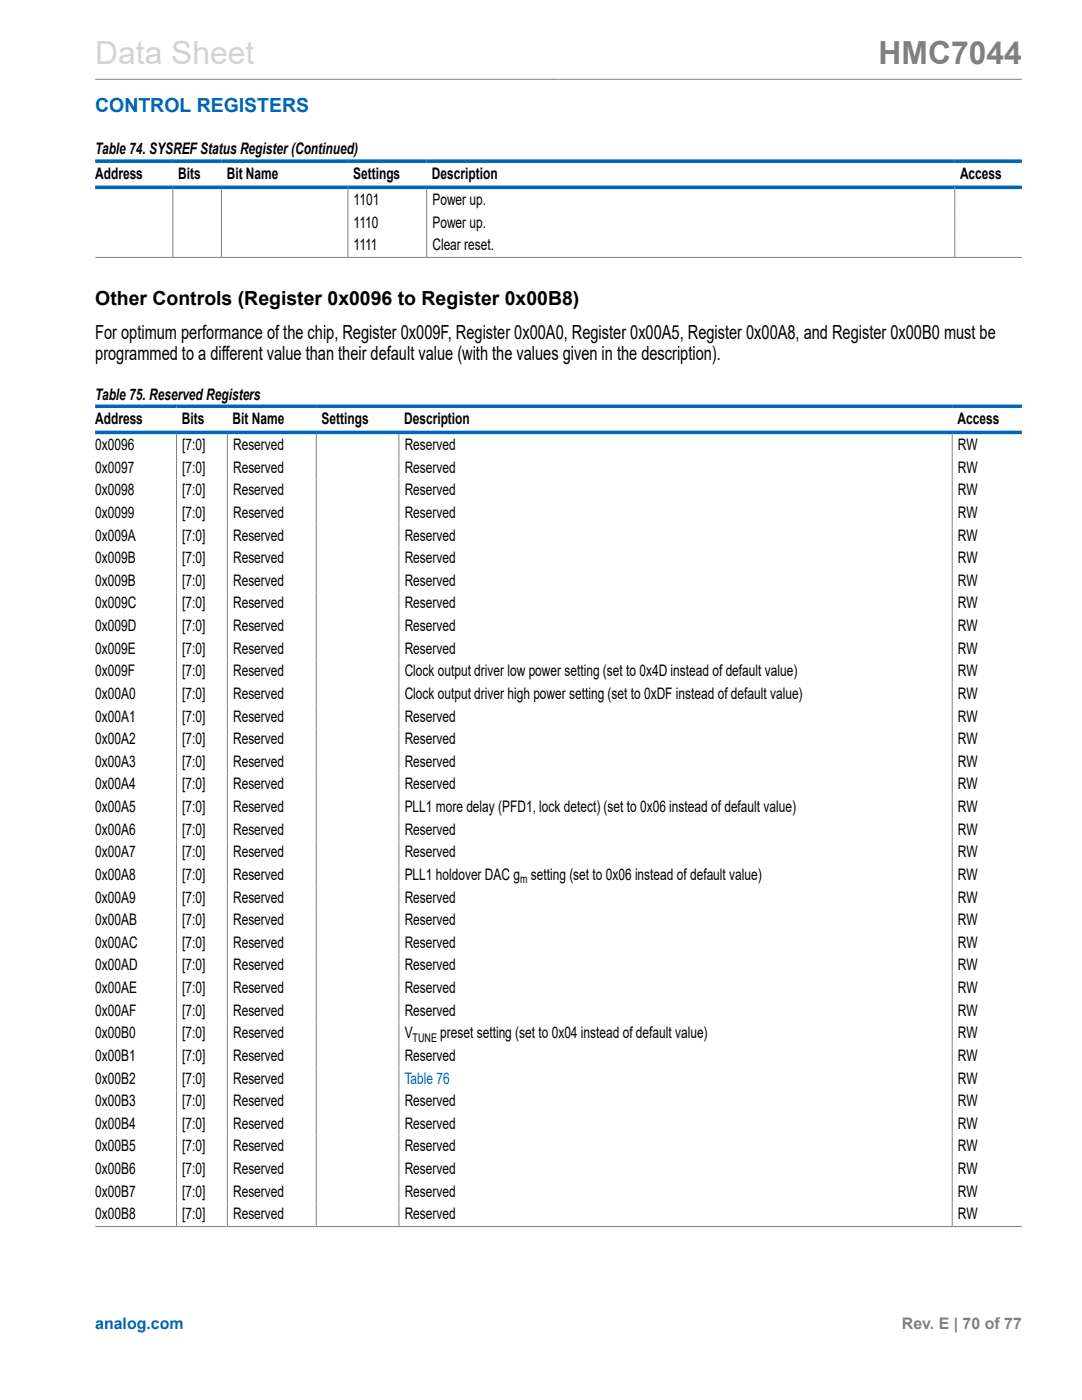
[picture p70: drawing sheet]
<svg xmlns="http://www.w3.org/2000/svg" width="216mm" height="279mm" viewBox="0 0 216 279" stroke-linecap="round" stroke-linejoin="round" font-family="sans-serif">
<defs><g id="words">
<text font-size="6.3" fill="#d3d3d3" x="19" y="12.7">Data Sheet</text>
<text font-size="6.3" fill="#808080" x="175.3" y="12.7">HMC7044</text>
<text font-size="3.9" fill="#0067b8" x="19" y="22.3">CONTROL REGISTERS</text>
<g font-size="3.9">
<text x="19" y="60.8">Other Controls (Register 0x0096 to Register 0x00B8)</text>
<text x="19" y="71.8">programmed to a different value than their default value (with the values given in the description).</text>
<text x="19" y="67.6">For optimum performance of the chip, Register 0x009F, Register 0x00A0, Register 0x00A5, Register 0x00A8, and Register 0x00B0 must be</text>
</g>
<g font-size="3.2">
<text x="19" y="30.8">Table 74. SYSREF Status Register(Continued)</text>
<text x="19" y="35.7">Address</text>
<text x="35.5" y="35.7">Bits</text>
<text x="45.2" y="35.7">Bit Name</text>
<text x="70.5" y="35.7">Settings</text>
<text x="86.2" y="35.7">Description</text>
<text x="191.6" y="35.7">Access</text>
<text x="70.6" y="40.9">1101</text>
<text x="86.3" y="40.9">Power up.</text>
<text x="70.6" y="45.4">1110</text>
<text x="86.3" y="45.4">Power up.</text>
<text x="70.6" y="49.9">1111</text>
<text x="86.3" y="49.9">Clear reset.</text>
<text x="19" y="79.7">Table 75. Reserved Registers</text>
<text x="19" y="84.6">Address</text>
<text x="19" y="89.8">0x0096</text>
<text x="36.3" y="84.6">Bits</text>
<text x="36.4" y="89.8">[7:0]</text>
<text x="46.4" y="84.6">Bit Name</text>
<text x="46.5" y="89.8">Reserved</text>
<text x="64.2" y="84.6">Settings</text>
<text x="80.7" y="84.6">Description</text>
<text x="80.7" y="89.8">Reserved</text>
<text x="191.1" y="84.6">Access</text>
<text x="191.2" y="89.8">RW</text>
<text x="19" y="94.3">0x0097</text>
<text x="36.4" y="94.3">[7:0]</text>
<text x="46.5" y="94.3">Reserved</text>
<text x="80.7" y="94.3">Reserved</text>
<text x="191.2" y="94.3">RW</text>
<text x="19" y="98.9">0x0098</text>
<text x="36.4" y="98.9">[7:0]</text>
<text x="46.5" y="98.9">Reserved</text>
<text x="80.7" y="98.9">Reserved</text>
<text x="191.2" y="98.9">RW</text>
<text x="19" y="103.4">0x0099</text>
<text x="19" y="107.9">0x009A</text>
<text x="36.4" y="103.4">[7:0]</text>
<text x="36.4" y="107.9">[7:0]</text>
<text x="46.5" y="103.4">Reserved</text>
<text x="46.5" y="107.9">Reserved</text>
<text x="80.7" y="103.4">Reserved</text>
<text x="80.7" y="107.9">Reserved</text>
<text x="191.2" y="103.4">RW</text>
<text x="191.2" y="107.9">RW</text>
<text x="19" y="112.4">0x009B</text>
<text x="36.4" y="112.4">[7:0]</text>
<text x="46.5" y="112.4">Reserved</text>
<text x="80.7" y="112.4">Reserved</text>
<text x="191.2" y="112.4">RW</text>
<text x="19" y="116.9">0x009B</text>
<text x="36.4" y="116.9">[7:0]</text>
<text x="46.5" y="116.9">Reserved</text>
<text x="80.7" y="116.9">Reserved</text>
<text x="191.2" y="116.9">RW</text>
<text x="19" y="121.4">0x009C</text>
<text x="19" y="125.9">0x009D</text>
<text x="36.4" y="121.4">[7:0]</text>
<text x="36.4" y="125.9">[7:0]</text>
<text x="46.5" y="121.4">Reserved</text>
<text x="46.5" y="125.9">Reserved</text>
<text x="80.7" y="121.4">Reserved</text>
<text x="80.7" y="125.9">Reserved</text>
<text x="191.2" y="121.4">RW</text>
<text x="191.2" y="125.9">RW</text>
<text x="19" y="130.5">0x009E</text>
<text x="36.4" y="130.5">[7:0]</text>
<text x="46.5" y="130.5">Reserved</text>
<text x="80.7" y="130.5">Reserved</text>
<text x="191.2" y="130.5">RW</text>
<text x="19" y="135">0x009F</text>
<text x="36.4" y="135">[7:0]</text>
<text x="46.5" y="135">Reserved</text>
<text x="80.7" y="135">Clock output driver low power setting (set to 0x4D instead of default value)</text>
<text x="191.2" y="135">RW</text>
<text x="19" y="139.5">0x00A0</text>
<text x="36.4" y="139.5">[7:0]</text>
<text x="46.5" y="139.5">Reserved</text>
<text x="80.7" y="139.5">Clock output driver high power setting (set to 0xDF instead of default value)</text>
<text x="191.2" y="139.5">RW</text>
<text x="19" y="144">0x00A1</text>
<text x="19" y="148.5">0x00A2</text>
<text x="36.4" y="144">[7:0]</text>
<text x="36.4" y="148.5">[7:0]</text>
<text x="46.5" y="144">Reserved</text>
<text x="46.5" y="148.5">Reserved</text>
<text x="80.7" y="144">Reserved</text>
<text x="80.7" y="148.5">Reserved</text>
<text x="191.2" y="144">RW</text>
<text x="191.2" y="148.5">RW</text>
<text x="19" y="153">0x00A3</text>
<text x="36.4" y="153">[7:0]</text>
<text x="46.5" y="153">Reserved</text>
<text x="80.7" y="153">Reserved</text>
<text x="191.2" y="153">RW</text>
<text x="19" y="157.6">0x00A4</text>
<text x="36.4" y="157.6">[7:0]</text>
<text x="46.5" y="157.6">Reserved</text>
<text x="80.7" y="157.6">Reserved</text>
<text x="191.2" y="157.6">RW</text>
<text x="19" y="162.1">0x00A5</text>
<text x="19" y="166.6">0x00A6</text>
<text x="36.4" y="162.1">[7:0]</text>
<text x="36.4" y="166.6">[7:0]</text>
<text x="46.5" y="162.1">Reserved</text>
<text x="46.5" y="166.6">Reserved</text>
<text x="80.7" y="162.1">PLL1 more delay (PFD1, lock detect) (set to 0x06 instead of default value)</text>
<text x="80.7" y="166.6">Reserved</text>
<text x="191.2" y="162.1">RW</text>
<text x="191.2" y="166.6">RW</text>
<text x="19" y="171.1">0x00A7</text>
<text x="36.4" y="171.1">[7:0]</text>
<text x="46.5" y="171.1">Reserved</text>
<text x="80.7" y="171.1">Reserved</text>
<text x="191.2" y="171.1">RW</text>
<text x="19" y="175.6">0x00A8</text>
<text x="36.4" y="175.6">[7:0]</text>
<text x="46.5" y="175.6">Reserved</text>
<text x="80.7" y="175.6">PLL1 holdover DAC g setting (set to 0x06 instead of default value)</text>
<text x="191.2" y="175.6">RW</text>
<text x="19" y="180.1">0x00A9</text>
<text x="19" y="184.6">0x00AB</text>
<text x="36.4" y="180.1">[7:0]</text>
<text x="36.4" y="184.6">[7:0]</text>
<text x="46.5" y="180.1">Reserved</text>
<text x="46.5" y="184.6">Reserved</text>
<text x="80.7" y="180.1">Reserved</text>
<text x="80.7" y="184.6">Reserved</text>
<text x="191.2" y="180.1">RW</text>
<text x="191.2" y="184.6">RW</text>
<text x="19" y="189.2">0x00AC</text>
<text x="36.4" y="189.2">[7:0]</text>
<text x="46.5" y="189.2">Reserved</text>
<text x="80.7" y="189.2">Reserved</text>
<text x="191.2" y="189.2">RW</text>
<text x="19" y="193.7">0x00AD</text>
<text x="36.4" y="193.7">[7:0]</text>
<text x="46.5" y="193.7">Reserved</text>
<text x="80.7" y="193.7">Reserved</text>
<text x="191.2" y="193.7">RW</text>
<text x="19" y="198.2">0x00AE</text>
<text x="19" y="202.7">0x00AF</text>
<text x="36.4" y="198.2">[7:0]</text>
<text x="36.4" y="202.7">[7:0]</text>
<text x="46.5" y="198.2">Reserved</text>
<text x="46.5" y="202.7">Reserved</text>
<text x="80.7" y="198.2">Reserved</text>
<text x="80.7" y="202.7">Reserved</text>
<text x="191.2" y="198.2">RW</text>
<text x="191.2" y="202.7">RW</text>
<text x="19" y="207.2">0x00B0</text>
<text x="36.4" y="207.2">[7:0]</text>
<text x="46.5" y="207.2">Reserved</text>
<text x="80.7" y="207.2">V</text>
<text x="87.9" y="207.2">preset setting (set to 0x04 instead of default value)</text>
<text x="191.2" y="207.2">RW</text>
<text x="19" y="211.7">0x00B1</text>
<text x="36.4" y="211.7">[7:0]</text>
<text x="46.5" y="211.7">Reserved</text>
<text x="80.7" y="211.7">Reserved</text>
<text x="191.2" y="211.7">RW</text>
<text x="19" y="216.3">0x00B2</text>
<text x="19" y="220.8">0x00B3</text>
<text x="36.4" y="216.3">[7:0]</text>
<text x="36.4" y="220.8">[7:0]</text>
<text x="46.5" y="216.3">Reserved</text>
<text x="46.5" y="220.8">Reserved</text>
<text x="80.7" y="220.8">Reserved</text>
<text x="191.2" y="216.3">RW</text>
<text x="191.2" y="220.8">RW</text>
<text x="19" y="225.3">0x00B4</text>
<text x="36.4" y="225.3">[7:0]</text>
<text x="46.5" y="225.3">Reserved</text>
<text x="80.7" y="225.3">Reserved</text>
<text x="191.2" y="225.3">RW</text>
<text x="19" y="229.8">0x00B5</text>
<text x="36.4" y="229.8">[7:0]</text>
<text x="46.5" y="229.8">Reserved</text>
<text x="80.7" y="229.8">Reserved</text>
<text x="191.2" y="229.8">RW</text>
<text x="19" y="234.3">0x00B6</text>
<text x="19" y="238.8">0x00B7</text>
<text x="36.4" y="234.3">[7:0]</text>
<text x="36.4" y="238.8">[7:0]</text>
<text x="46.5" y="234.3">Reserved</text>
<text x="46.5" y="238.8">Reserved</text>
<text x="80.7" y="234.3">Reserved</text>
<text x="80.7" y="238.8">Reserved</text>
<text x="191.2" y="234.3">RW</text>
<text x="191.2" y="238.8">RW</text>
<text x="19" y="243.4">0x00B8</text>
<text x="36.4" y="243.4">[7:0]</text>
<text x="46.5" y="243.4">Reserved</text>
<text x="80.7" y="243.4">Reserved</text>
<text x="191.2" y="243.4">RW</text>
</g>
<g font-size="3.2" fill="#0067b8">
<text x="80.7" y="216.3">Table 76</text>
<text x="19" y="265.3">analog.com</text>
</g>
<text font-size="3.2" fill="#808080" x="180" y="265.3">Rev. E | 70 of 77</text>
<g font-size="2.4">
<text x="103.8" y="176.3">m</text>
<text x="82.3" y="207.9">TUNE</text>
</g>
</g></defs>
<g fill="none" stroke="#808080" stroke-width=".2">
<path d="M19 15.8h184.9M34.5 37v14.3M44.2 37.7v13.6M69.4 37v14.3M85.1 37.7v13.6M190.5 37v14.3M19 51.4h184.9M35.2 86.6v158.1M45.4 86.6v158.1M63.1 86.6v158.1M79.6 86.6v158.1M190 86.6v158.1"/>
<path d="M19 244.8h184.9"/>
</g>
<path d="M19 32.2h184.9M19 37.4h184.9M19 81.1h184.9M19 86.3h184.9" fill="none" stroke="#0067b8" stroke-width=".71"/>
<use href="#words"/>
</svg>
